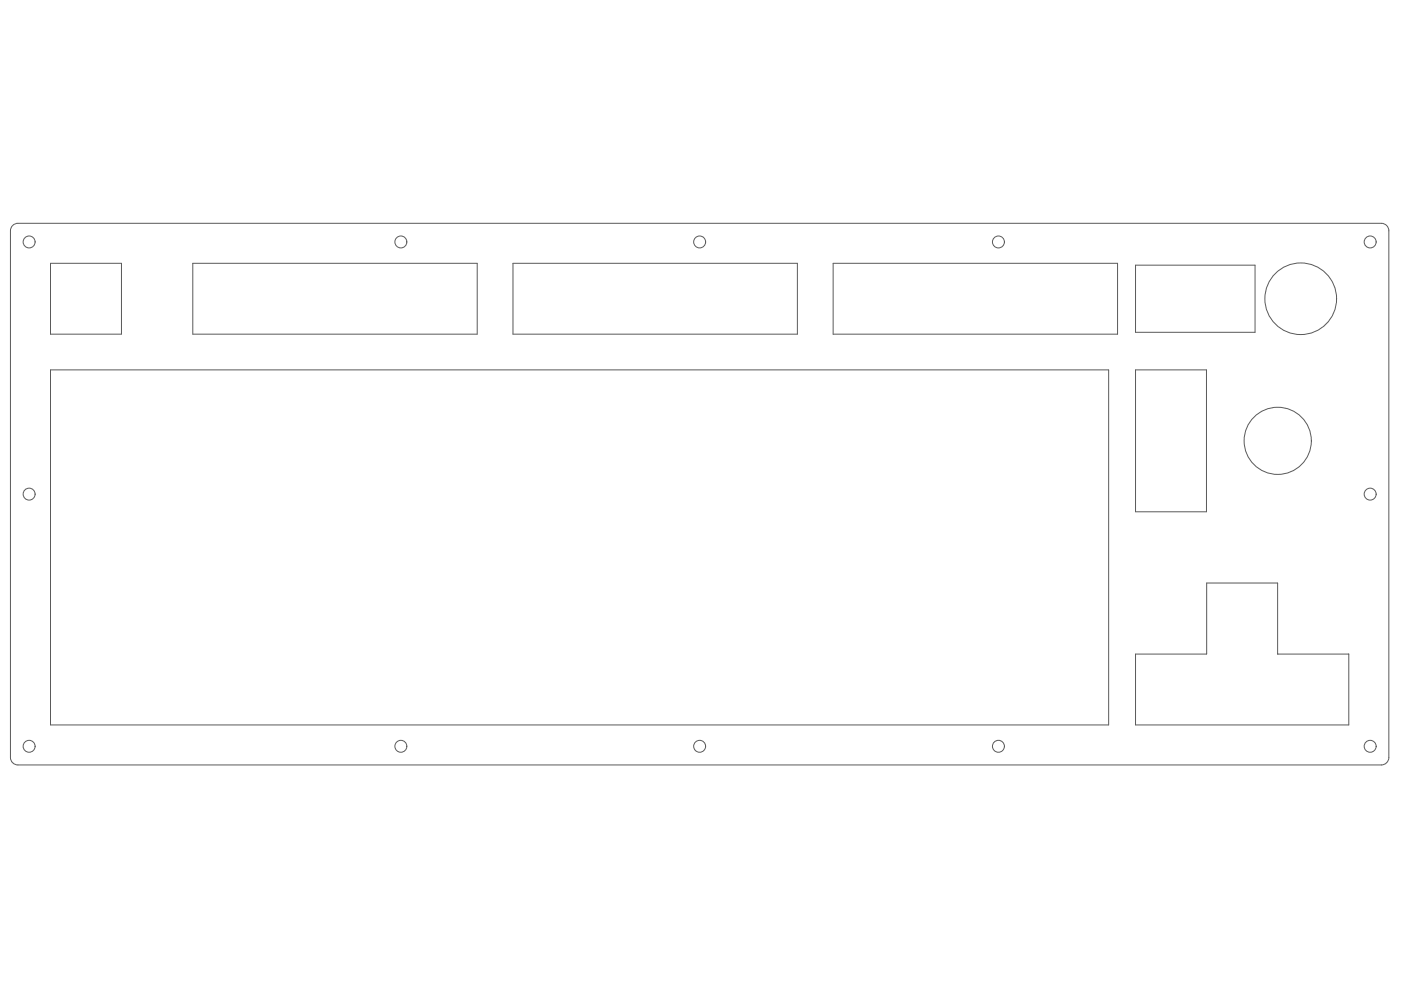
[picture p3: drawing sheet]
<svg xmlns="http://www.w3.org/2000/svg" width="297mm" height="210mm" viewBox="0 0 297 210" stroke-linecap="round" stroke-linejoin="round" font-family="sans-serif">
<g fill="none" stroke="#5a5a5a" stroke-width=".21">
<path d="M2.5 48l.8-.6 .5-.1h289.1a1.58 1.58 0 0 1 1.6 1.6v111.7a1.58 1.58 0 0 1-1.6 1.6h-289.1a1.58 1.58 0 0 1-1.6-1.6v-111.7zM10.7 55.8h15.1v15.1h-15.1zM40.9 55.8h60.3v15.1h-60.3zM108.8 55.8h60.3v15.1h-60.3zM176.6 55.8h60.3v15.1h-60.3zM240.8 56.2h25.3v14.3h-25.3zM10.7 78.4h224.4v75.3h-224.4zM240.8 78.4h15v30.1h-15zM270.9 138.6v.1M270.9 138.7v-15.1h-15.1v15l-15 .1v15h45.2v-15M270.9 138.7h15.1M286 138.7h.1"/>
<circle cx="6.2" cy="51.3" r="1.27"/>
<circle cx="85" cy="51.3" r="1.27"/>
<circle cx="148.3" cy="51.3" r="1.27"/>
<circle cx="211.7" cy="51.3" r="1.27"/>
<circle cx="290.5" cy="51.3" r="1.27"/>
<circle cx="275.8" cy="63.3" r="7.6"/>
<circle cx="270.9" cy="93.5" r="7.1"/>
<circle cx="6.2" cy="104.8" r="1.27"/>
<circle cx="290.5" cy="104.8" r="1.27"/>
<circle cx="6.2" cy="158.2" r="1.27"/>
<circle cx="85" cy="158.2" r="1.27"/>
<circle cx="148.3" cy="158.2" r="1.27"/>
<circle cx="211.7" cy="158.2" r="1.27"/>
<circle cx="290.5" cy="158.2" r="1.27"/>
</g>
</svg>
